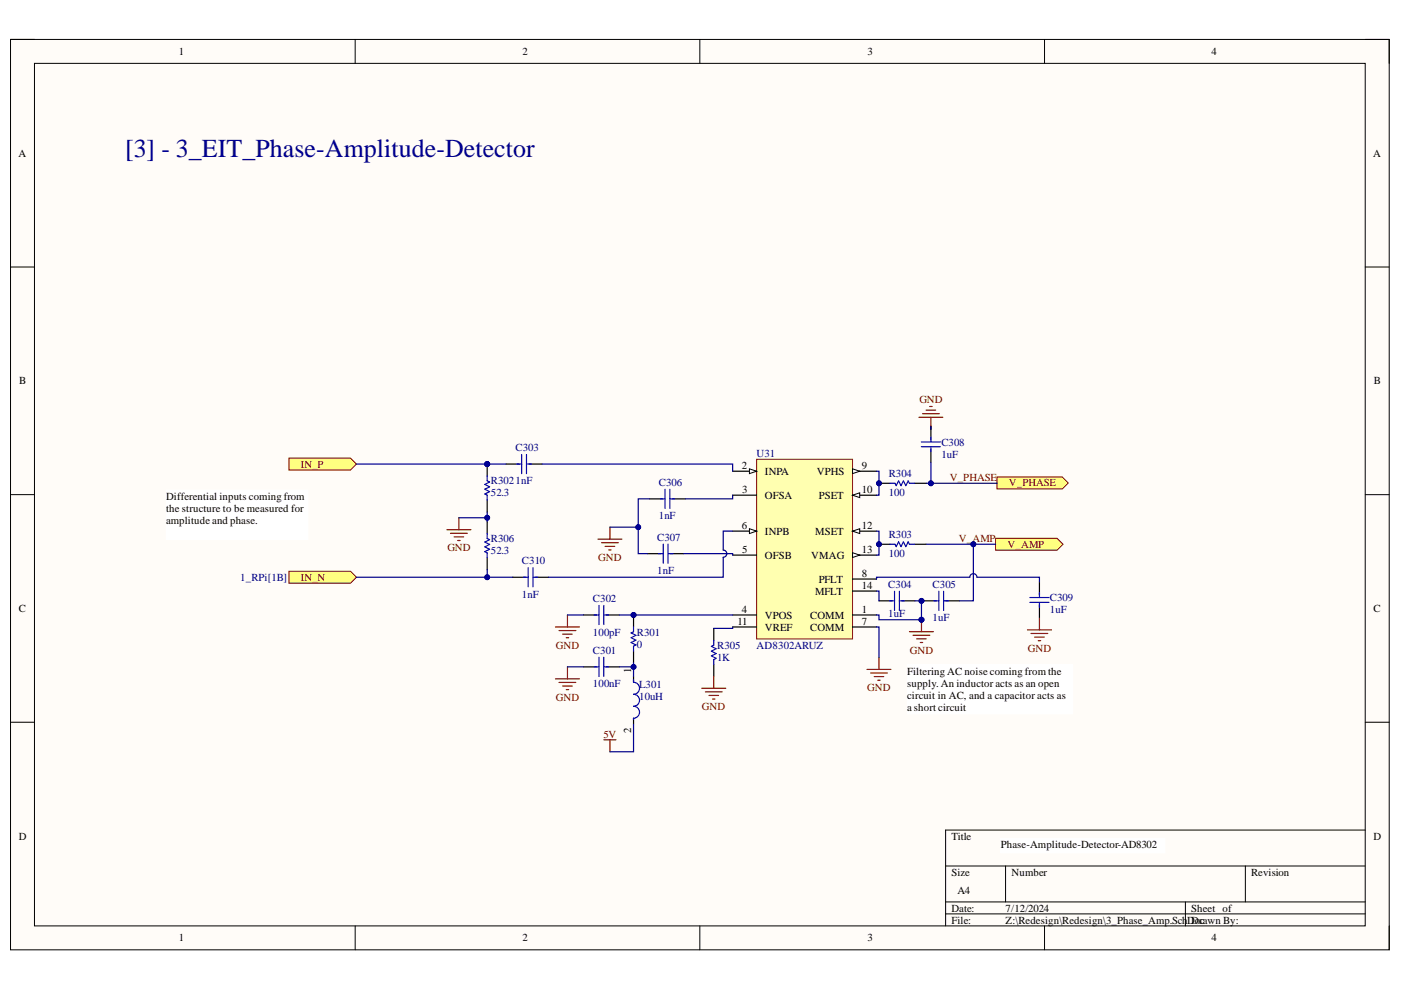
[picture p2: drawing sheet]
<svg xmlns="http://www.w3.org/2000/svg" width="297mm" height="210mm" viewBox="0 0 297 210" stroke-linecap="round" stroke-linejoin="round" font-family="sans-serif">
<defs><g id="words">
<text font-size="5.5" fill="#000080" x="26.6" y="33.3">[3] - 3_EIT_Phase-Amplitude-Detector</text>
<g font-size="2.3">
<text x="37.9" y="11.7">1</text>
<text x="110.8" y="11.7">2</text>
<text x="183.9" y="11.7">3</text>
<text x="256.9" y="11.7">4</text>
<text x="3.9" y="33.3">A</text>
<text x="291.1" y="33.3">A</text>
<text x="4.1" y="81.5">B</text>
<text x="291.3" y="81.5">B</text>
<text x="157.3" y="99.4">2</text>
<text x="162.2" y="100.7">INPA</text>
<text x="173.2" y="100.7">VPHS</text>
<text x="182.8" y="99.4">9</text>
<text x="35.2" y="105.9">Differential inputs coming from</text>
<text x="157.4" y="104.5">3</text>
<text x="162.2" y="105.8">OFSA</text>
<text x="173.6" y="105.8">PSET</text>
<text x="182.8" y="104.5">10</text>
<text x="35.2" y="108.6">t</text>
<text x="35.2" y="111.1">amplitude and phase.</text>
<text x="35.9" y="108.6">he structure to be measured for</text>
<text x="157.3" y="112.1">6</text>
<text x="162.2" y="113.4">INPB</text>
<text x="172.9" y="113.4">MSET</text>
<text x="182.8" y="112.1">12</text>
<text x="157.4" y="117.2">5</text>
<text x="162.2" y="118.4">OFSB</text>
<text x="172" y="118.4">VMAG</text>
<text x="182.8" y="117.2">13</text>
<text x="173.6" y="123.5">PFLT</text>
<text x="182.8" y="122.3">8</text>
<text x="182.8" y="124.9">14</text>
<text x="4" y="129.8">C</text>
<text x="157.3" y="129.9">4</text>
<text x="162.2" y="131.2">VPOS</text>
<text x="171.8" y="131.2">COMM</text>
<text x="172.9" y="126.1">MFLT</text>
<text x="182.8" y="129.9">1</text>
<text x="291.2" y="129.8">C</text>
<text x="156.4" y="132.5">11</text>
<text x="162.2" y="133.8">VREF</text>
<text x="171.8" y="133.8">COMM</text>
<text x="182.8" y="132.5">7</text>
<text x="133.8" y="142.6" transform="rotate(-90 133.8 142.6)">1</text>
<text x="192.3" y="143.1">Filtering AC noise coming from the</text>
<text x="192.3" y="145.6">supply. An inductor acts as an open</text>
<text x="192.3" y="148.1">circuit in AC, and a capacitor acts as</text>
<text x="133.8" y="155.4" transform="rotate(-90 133.8 155.4)">2</text>
<text x="192.3" y="150.7">a short circuit</text>
<text x="4" y="178.1">D</text>
<text x="201.7" y="178.1">Title</text>
<text x="212.2" y="179.8">Phase-Amplitude-Detector-AD8302</text>
<text x="291.2" y="178.1">D</text>
<text x="201.7" y="185.7">Size</text>
<text x="214.5" y="185.7">Number</text>
<text x="265.2" y="185.7">Revision</text>
<text x="203" y="189.5">A4</text>
<text x="201.7" y="193.3">Date:</text>
<text x="201.7" y="195.8">File:</text>
<text x="213.2" y="193.3">7/12/2024</text>
<text x="213.2" y="195.8">Z:\Redesign\Redesign\3_Phase_Amp.Sch</text>
<text x="251.7" y="195.8">DDorawn By:</text>
<text x="252.6" y="193.3">Sheet of</text>
<text x="254.4" y="195.8">c</text>
<text x="37.9" y="199.6">1</text>
<text x="110.8" y="199.6">2</text>
<text x="183.9" y="199.6">3</text>
<text x="256.9" y="199.6">4</text>
</g>
<g font-size="2.3" fill="#800000">
<text x="194.9" y="85.5">GND</text>
<text x="63.8" y="99.2">IN_P</text>
<text x="201.4" y="102">V_PHASE</text>
<text x="213.9" y="103.1">V_PHASE</text>
<text x="94.8" y="116.9">GND</text>
<text x="126.8" y="118.9">GND</text>
<text x="203.3" y="114.9">V_AMP</text>
<text x="213.6" y="116.2">V_AMP</text>
<text x="63.8" y="123.2">IN_N</text>
<text x="117.9" y="137.6">GND</text>
<text x="192.9" y="138.6">GND</text>
<text x="217.9" y="138.1">GND</text>
<text x="117.9" y="148.5">GND</text>
<text x="183.9" y="146.5">GND</text>
<text x="148.8" y="150.5">GND</text>
<text x="127.9" y="156.4">5V</text>
</g>
<g font-size="2.3" fill="#000080">
<text x="109.3" y="95.6">C303</text>
<text x="199.6" y="94.5">C308</text>
<text x="160.4" y="96.9">U31</text>
<text x="188.4" y="101.2">R304</text>
<text x="199.6" y="97.1">1uF</text>
<text x="104.1" y="102.7">R3021nF</text>
<text x="104.1" y="105.3">52.3</text>
<text x="139.7" y="103">C306</text>
<text x="188.4" y="105.3">100</text>
<text x="139.7" y="110.1">1nF</text>
<text x="104.1" y="115">R306</text>
<text x="104.1" y="117.5">52.3</text>
<text x="110.7" y="119.6">C310</text>
<text x="139.3" y="114.6">C307</text>
<text x="188.4" y="114.1">R303</text>
<text x="188.4" y="118.2">100</text>
<text x="50.9" y="123.2">1_RPi[1B]</text>
<text x="139.3" y="121.7">1nF</text>
<text x="188.3" y="124.6">C304</text>
<text x="197.7" y="124.6">C305</text>
<text x="110.7" y="126.7">1nF</text>
<text x="125.7" y="127.7">C302</text>
<text x="188.3" y="130.9">1uF</text>
<text x="197.7" y="131.7">1uF</text>
<text x="222.6" y="130">1uF</text>
<text x="222.6" y="127.5">C309</text>
<text x="125.7" y="134.8">100pF</text>
<text x="135" y="134.8">R301</text>
<text x="135" y="137.3">0</text>
<text x="152" y="137.6">R305</text>
<text x="160.4" y="137.6">AD8302ARUZ</text>
<text x="125.7" y="138.7">C301</text>
<text x="152" y="140.1">1K</text>
<text x="125.7" y="145.8">100nF</text>
<text x="135.5" y="148.5">10uH</text>
<text x="135.5" y="145.9">L301</text>
</g>
</g></defs>
<path d="M2.2 8.4h292.3v193h-292.3z" fill-rule="evenodd" fill="#fffcf8"/>
<path d="M2.2 8.4h292.3v193h-292.3z" fill="none" stroke="#000" stroke-width=".21"/>
<path d="M7.3 13.4h282.2v182.9h-282.2z" fill-rule="evenodd" fill="#fffcf8"/>
<g fill="none" stroke="#000" stroke-width=".21">
<path d="M2.2 8.4h5.1M7.3 13.4h282.2v182.9h-282.2zM75.3 8.4v5M148.4 8.4v5M221.5 8.4v5M289.5 8.4h5v5M2.2 56.6h5.1M289.5 56.6h5M2.2 104.9h5.1M289.5 104.9h5M2.2 153.1h5.1M289.5 153.1h5"/>
<path d="M289.5 176h-89v20.3M75.3 196.3v5.1M148.4 196.3v5.1M200.5 183.6h89M200.5 191.2h89M200.5 193.8h89M213.2 183.6v7.6M221.5 196.3v5.1M251.3 191.2v5.1M264 183.6v7.6M294.5 196.3v5.1"/>
</g>
<path d="M107.3 98.4h2.8M112.1 98.4h2.8M197.4 90.4v2.8M197.4 95.2v2.8M137.3 117.4h2.8M137.7 105.8h2.8M142.2 117.4h2.7M142.5 105.8h2.8M108.7 122.4h2.8M113.5 122.4h2.8M220.4 123.4v2.8M220.4 128.2v2.8" fill="none" stroke="#000" stroke-width=".25"/>
<g fill="none" stroke="#00f" stroke-width=".25">
<path d="M109.6 98.4h1M110.6 96.4v4M111.6 96.4v4M111.6 98.4h1M195.3 93.7h4.1M195.3 94.7h4.1M197.4 92.7v1M197.4 94.7v1M139.6 117.4h1M140 105.8h1M140.6 115.4v4M141 103.7v4.1"/>
<path d="M141.6 115.4v4M141.6 117.4h1.1M142 103.7v4.1M142 105.8h1M111 122.4h1M112 120.4v4M113 120.4v4M113 122.4h1M218.4 127.7h4M218.4 126.7h4M220.4 125.7v1M220.4 127.7v1"/>
</g>
<g fill="none" stroke="#800000" stroke-width=".25">
<path d="M194.8 88.5h5.1M195.6 87.7h3.5M196.4 87h2M197.1 86.2h.5M197.4 88.5v2.5M126.8 114.3h5.1M127.5 115.1h3.6M128.3 115.8h2M129.1 116.6h.5M129.3 111.8v2.5M217.8 133.6h5.1M218.6 134.3h3.6"/>
<path d="M219.4 135.1h2M220.1 135.8h.5M220.4 131v2.6"/>
</g>
<circle cx="103.3" cy="98.4" r=".51" fill="#000080"/>
<circle cx="103.3" cy="98.4" r=".51" fill="none" stroke="#000080" stroke-width=".21"/>
<path d="M103.3 98.4v2.5" fill="none" stroke="#000" stroke-width=".25"/>
<circle cx="103.3" cy="98.4" r=".51" fill="#000080"/>
<circle cx="103.3" cy="98.4" r=".51" fill="none" stroke="#000080" stroke-width=".21"/>
<path d="M103.3 106v2.6M103.3 110.6v2.6M103.3 118.2v2.6M186.2 115.4h2.5M193.8 115.4h2.6" fill="none" stroke="#000" stroke-width=".25"/>
<path d="M103.3 100.9v1l.5 .3-1 .5 1 .5-1 .5 1 .5-1 .5 .5 .3v1M103.3 113.2v1l.5 .2-1 .5 1 .5-1 .5 1 .6-1 .5 .5 .2v1M188.7 115.4h1.1l.2 .5 .5-1 .5 1 .5-1 .5 1 .6-1 .2 .5h1" fill="none" stroke="#00f" stroke-width=".25"/>
<path d="M94.8 112.3h5M95.5 113.1h3.6M96.3 113.8h2M97 114.6h.5M97.3 109.8v2.5" fill="none" stroke="#800000" stroke-width=".25"/>
<path d="M211.1 114.1h13l1.3 1.3-1.3 1.3h-13z" fill-rule="evenodd" fill="#ffff80"/>
<path d="M211.1 114.1h13l1.3 1.3-1.3 1.3h-13z" fill="none" stroke="#800000" stroke-width=".21"/>
<path d="M212.2 177.8h34.8v3h-34.8z" fill-rule="evenodd" fill="#fff"/>
<path d="M212.2 177.8h34.8v3h-34.8z" fill="none" stroke="#fff" stroke-width=".21"/>
<path d="M192.4 141h35v10.4h-35z" fill-rule="evenodd" fill="#fff"/>
<path d="M192.4 141h35v10.4h-35z" fill="none" stroke="#fff" stroke-width=".21"/>
<path d="M35.2 103.9h30.1v10.5h-30.1z" fill-rule="evenodd" fill="#fff"/>
<path d="M35.2 103.9h30.1v10.5h-30.1z" fill="none" stroke="#fff" stroke-width=".21"/>
<path d="M61.3 97.1h13l1.3 1.3-1.3 1.3h-13z" fill-rule="evenodd" fill="#ffff80"/>
<path d="M61.3 97.1h13l1.3 1.3-1.3 1.3h-13z" fill="none" stroke="#800000" stroke-width=".21"/>
<path d="M61.3 121.1h13l1.3 1.3-1.3 1.3h-13z" fill-rule="evenodd" fill="#ffff80"/>
<path d="M61.3 121.1h13l1.3 1.3-1.3 1.3h-13z" fill="none" stroke="#800000" stroke-width=".21"/>
<path d="M160.4 97.4h20.4v38.1h-20.4z" fill-rule="evenodd" fill="#ffffb0"/>
<path d="M160.4 97.4h20.4v38.1h-20.4z" fill="none" stroke="#800000" stroke-width=".21"/>
<path d="M155.3 99.9h5.1M180.8 130.4h5" fill="none" stroke="#000" stroke-width=".25"/>
<path d="M158.9 99.4l1.5 .5-1.5 .5z" fill="#f8fcff"/>
<path d="M158.9 99.4l1.5 .5-1.5 .5z" fill="none" stroke="#000" stroke-width=".21"/>
<path d="M155.3 105h5.1M155.3 117.7h5.1M155.3 112.6h5.1M155.3 130.4h5.1" fill="none" stroke="#000" stroke-width=".25"/>
<path d="M158.9 112.1l1.5 .5-1.5 .5z" fill="#f8fcff"/>
<path d="M158.9 112.1l1.5 .5-1.5 .5z" fill="none" stroke="#000" stroke-width=".21"/>
<path d="M180.8 99.9h5M180.8 132.9h5M180.8 122.8h5" fill="none" stroke="#000" stroke-width=".25"/>
<path d="M180.8 99.4l1.5 .5-1.5 .5z" fill="#f8fcff"/>
<path d="M180.8 99.4l1.5 .5-1.5 .5z" fill="none" stroke="#000" stroke-width=".21"/>
<path d="M180.8 105h5" fill="none" stroke="#000" stroke-width=".25"/>
<path d="M180.8 105l1.5-.5v1z" fill="#f8fcff"/>
<path d="M180.8 105l1.5-.5v1z" fill="none" stroke="#000" stroke-width=".21"/>
<path d="M180.8 112.6h5M155.3 132.9h5.1" fill="none" stroke="#000" stroke-width=".25"/>
<path d="M180.8 112.6l1.5-.5v1z" fill="#f8fcff"/>
<path d="M180.8 112.6l1.5-.5v1z" fill="none" stroke="#000" stroke-width=".21"/>
<path d="M180.8 117.7h5" fill="none" stroke="#000" stroke-width=".25"/>
<path d="M180.8 117.2l1.5 .5-1.5 .5z" fill="#f8fcff"/>
<path d="M180.8 117.2l1.5 .5-1.5 .5z" fill="none" stroke="#000" stroke-width=".21"/>
<path d="M123.7 130.4h2.8M128.5 130.4h2.8M180.8 125.3h5" fill="none" stroke="#000" stroke-width=".25"/>
<path d="M117.8 132.9h5.1M118.5 133.7h3.6M119.3 134.5h2M120.1 135.2h.5M120.3 130.4v2.5M186.4 139.4v2.5M183.8 141.9h5.1M184.6 142.7h3.5M185.3 143.5h2.1M186.1 144.2h.5" fill="none" stroke="#800000" stroke-width=".25"/>
<path d="M126 130.4h1M127 128.4v4M128 128.4v4M128 130.4h1" fill="none" stroke="#00f" stroke-width=".25"/>
<circle cx="134.3" cy="130.4" r=".51" fill="#000080"/>
<circle cx="134.3" cy="130.4" r=".51" fill="none" stroke="#000080" stroke-width=".21"/>
<path d="M134.3 130.4v2.5M134.3 138v2.6" fill="none" stroke="#000" stroke-width=".25"/>
<circle cx="134.3" cy="130.4" r=".51" fill="#000080"/>
<circle cx="134.3" cy="130.4" r=".51" fill="none" stroke="#000080" stroke-width=".21"/>
<path d="M188.7 102.5h1.1l.2 .5 .5-1 .5 1 .5-1 .5 1 .6-1 .2 .5h1M127 139.4v4M128 139.4v4M134.3 132.9v1l-.5 .3 1 .5-1 .5 1 .5-1 .5 1 .5-.5 .3v1M151.3 135.8v1l-.5 .2 1 .6-1 .5 1 .5-1 .5 1 .5-.5 .2v1.1M126 141.4h1M128 141.4h1" fill="none" stroke="#00f" stroke-width=".25"/>
<path d="M186.2 102.5h2.5M193.8 102.5h2.6M151.3 133.2v2.6M123.7 141.4h2.8M128.5 141.4h2.8M151.3 140.9v2.5" fill="none" stroke="#000" stroke-width=".25"/>
<path d="M117.8 143.9h5.1M118.5 144.7h3.6M119.3 145.5h2M120.1 146.2h.5M120.3 141.4v2.5M128 156.9h2.6M129.3 156.9v2.5M148.8 145.9h5.1M149.6 146.7h3.5M150.3 147.5h2M151.1 148.2h.5M151.3 143.4v2.5" fill="none" stroke="#800000" stroke-width=".25"/>
<path d="M211.4 101.1h13.8l1.3 1.3-1.3 1.3h-13.8z" fill-rule="evenodd" fill="#ffff80"/>
<path d="M211.4 101.1h13.8l1.3 1.3-1.3 1.3h-13.8z" fill="none" stroke="#800000" stroke-width=".21"/>
<path d="M186.4 127.4h2.8M191.2 127.4h2.8M195.8 127.4h2.7M200.6 127.4h2.8" fill="none" stroke="#000" stroke-width=".25"/>
<path d="M188.6 127.4h1.1M189.7 125.4v4M190.7 125.4v4M190.7 127.4h1M198 127.4h1.1M199.1 125.4v4M200.1 127.4h1M200.1 125.4v4" fill="none" stroke="#00f" stroke-width=".25"/>
<path d="M192.8 133.9h5.1M193.6 134.7h3.5M194.4 135.5h2M195.1 136.2h.5M195.4 131.4v2.5" fill="none" stroke="#800000" stroke-width=".25"/>
<circle cx="195.4" cy="131.4" r=".51" fill="#000080"/>
<circle cx="195.4" cy="131.4" r=".51" fill="none" stroke="#000080" stroke-width=".21"/>
<path d="M134.3 143.4v1.3M134.3 152.3v1.3" fill="none" stroke="#000" stroke-width=".25"/>
<path d="M134.3 144.2v.5a1.27 1.27 0 0 1 1.3 1.2 1.27 1.27 0 0 1-1.3 1.3 1.27 1.27 0 0 1 1.3 1.3 1.27 1.27 0 0 1-1.3 1.2 1.27 1.27 0 0 1 1.3 1.3 1.27 1.27 0 0 1-1.3 1.3v.2" fill="none" stroke="#00f" stroke-width=".25"/>
<path d="M97.3 109.8h6" fill="none" stroke="#000080" stroke-width=".25"/>
<circle cx="103.3" cy="109.8" r=".51" fill="#000080"/>
<circle cx="103.3" cy="109.8" r=".51" fill="none" stroke="#000080" stroke-width=".21"/>
<path d="M129.3 111.8h6" fill="none" stroke="#000080" stroke-width=".25"/>
<circle cx="135.3" cy="111.8" r=".51" fill="#000080"/>
<circle cx="135.3" cy="111.8" r=".51" fill="none" stroke="#000080" stroke-width=".21"/>
<path d="M137.7 105.8h-2.4v11.6h2" fill="none" stroke="#000080" stroke-width=".25"/>
<circle cx="135.3" cy="111.8" r=".51" fill="#000080"/>
<circle cx="135.3" cy="111.8" r=".51" fill="none" stroke="#000080" stroke-width=".21"/>
<path d="M103.3 108.6v2" fill="none" stroke="#000080" stroke-width=".25"/>
<circle cx="103.3" cy="109.8" r=".51" fill="#000080"/>
<circle cx="103.3" cy="109.8" r=".51" fill="none" stroke="#000080" stroke-width=".21"/>
<path d="M103.3 98.4h4M197.4 90.4v.6" fill="none" stroke="#000080" stroke-width=".25"/>
<circle cx="103.3" cy="98.4" r=".51" fill="#000080"/>
<circle cx="103.3" cy="98.4" r=".51" fill="none" stroke="#000080" stroke-width=".21"/>
<path d="M75.6 98.4h27.7" fill="none" stroke="#000080" stroke-width=".25"/>
<circle cx="103.3" cy="98.4" r=".51" fill="#000080"/>
<circle cx="103.3" cy="98.4" r=".51" fill="none" stroke="#000080" stroke-width=".21"/>
<path d="M114.9 98.4h40.4v1.5M144.9 117.4h10.4v.3M155.3 105v.8h-10M155.3 112.6h-2v4a.76 .76 0 0 1 .8 .8 .76 .76 0 0 1-.8 .8v4.2h-37M103.3 120.8v1.6h5.4" fill="none" stroke="#000080" stroke-width=".25"/>
<circle cx="103.3" cy="122.4" r=".51" fill="#000080"/>
<circle cx="103.3" cy="122.4" r=".51" fill="none" stroke="#000080" stroke-width=".21"/>
<path d="M75.6 122.4h27.7" fill="none" stroke="#000080" stroke-width=".25"/>
<circle cx="103.3" cy="122.4" r=".51" fill="#000080"/>
<circle cx="103.3" cy="122.4" r=".51" fill="none" stroke="#000080" stroke-width=".21"/>
<path d="M131.3 130.4h24" fill="none" stroke="#000080" stroke-width=".25"/>
<circle cx="134.3" cy="130.4" r=".51" fill="#000080"/>
<circle cx="134.3" cy="130.4" r=".51" fill="none" stroke="#000080" stroke-width=".21"/>
<path d="M120.3 130.4h3.4M134.3 140.6v.8h-3" fill="none" stroke="#000080" stroke-width=".25"/>
<circle cx="134.3" cy="141.4" r=".51" fill="#000080"/>
<circle cx="134.3" cy="141.4" r=".51" fill="none" stroke="#000080" stroke-width=".21"/>
<path d="M185.8 112.6h.6v2.8h-.2M155.3 132.9v.3h-4M120.3 141.4h3.4M134.3 153.6v5.8h-5" fill="none" stroke="#000080" stroke-width=".25"/>
<circle cx="186.4" cy="115.4" r=".51" fill="#000080"/>
<circle cx="186.4" cy="115.4" r=".51" fill="none" stroke="#000080" stroke-width=".21"/>
<path d="M186.4 115.4v2.3h-.6" fill="none" stroke="#000080" stroke-width=".25"/>
<circle cx="186.4" cy="115.4" r=".51" fill="#000080"/>
<circle cx="186.4" cy="115.4" r=".51" fill="none" stroke="#000080" stroke-width=".21"/>
<path d="M185.8 99.9h.6v2.6h-.2" fill="none" stroke="#000080" stroke-width=".25"/>
<circle cx="186.4" cy="102.5" r=".51" fill="#000080"/>
<circle cx="186.4" cy="102.5" r=".51" fill="none" stroke="#000080" stroke-width=".21"/>
<path d="M186.4 102.5v2.5h-.6" fill="none" stroke="#000080" stroke-width=".25"/>
<circle cx="186.4" cy="102.5" r=".51" fill="#000080"/>
<circle cx="186.4" cy="102.5" r=".51" fill="none" stroke="#000080" stroke-width=".21"/>
<path d="M211.4 102.4l-15 .1" fill="none" stroke="#000080" stroke-width=".25"/>
<circle cx="197.4" cy="102.5" r=".51" fill="#000080"/>
<circle cx="197.4" cy="102.5" r=".51" fill="none" stroke="#000080" stroke-width=".21"/>
<path d="M185.8 125.3h.6v2.1M194 127.4h1.4v4" fill="none" stroke="#000080" stroke-width=".25"/>
<circle cx="195.4" cy="131.4" r=".51" fill="#000080"/>
<circle cx="195.4" cy="131.4" r=".51" fill="none" stroke="#000080" stroke-width=".21"/>
<circle cx="195.4" cy="127.4" r=".51" fill="#000080"/>
<circle cx="195.4" cy="127.4" r=".51" fill="none" stroke="#000080" stroke-width=".21"/>
<path d="M195.4 127.4h.4" fill="none" stroke="#000080" stroke-width=".25"/>
<circle cx="195.4" cy="127.4" r=".51" fill="#000080"/>
<circle cx="195.4" cy="127.4" r=".51" fill="none" stroke="#000080" stroke-width=".21"/>
<path d="M206.4 115.4v12h-3" fill="none" stroke="#000080" stroke-width=".25"/>
<circle cx="206.4" cy="115.4" r=".51" fill="#000080"/>
<circle cx="206.4" cy="115.4" r=".51" fill="none" stroke="#000080" stroke-width=".21"/>
<path d="M185.8 132.9h.6v6.5M185.8 130.4h.6v1h9" fill="none" stroke="#000080" stroke-width=".25"/>
<circle cx="195.4" cy="131.4" r=".51" fill="#000080"/>
<circle cx="195.4" cy="131.4" r=".51" fill="none" stroke="#000080" stroke-width=".21"/>
<path d="M196.4 115.4h14.7M185.8 122.8v-.4h19.8a.77 .77 0 0 1 .8-.8 .77 .77 0 0 1 .7 .8h13.3v1" fill="none" stroke="#000080" stroke-width=".25"/>
<circle cx="206.4" cy="115.4" r=".51" fill="#000080"/>
<circle cx="206.4" cy="115.4" r=".51" fill="none" stroke="#000080" stroke-width=".21"/>
<path d="M197.4 98v4.5" fill="none" stroke="#000080" stroke-width=".25"/>
<circle cx="197.4" cy="102.5" r=".51" fill="#000080"/>
<circle cx="197.4" cy="102.5" r=".51" fill="none" stroke="#000080" stroke-width=".21"/>
<path d="M134.3 141.4v2" fill="none" stroke="#000080" stroke-width=".25"/>
<circle cx="134.3" cy="141.4" r=".51" fill="#000080"/>
<circle cx="134.3" cy="141.4" r=".51" fill="none" stroke="#000080" stroke-width=".21"/>
<use href="#words"/>
</svg>
